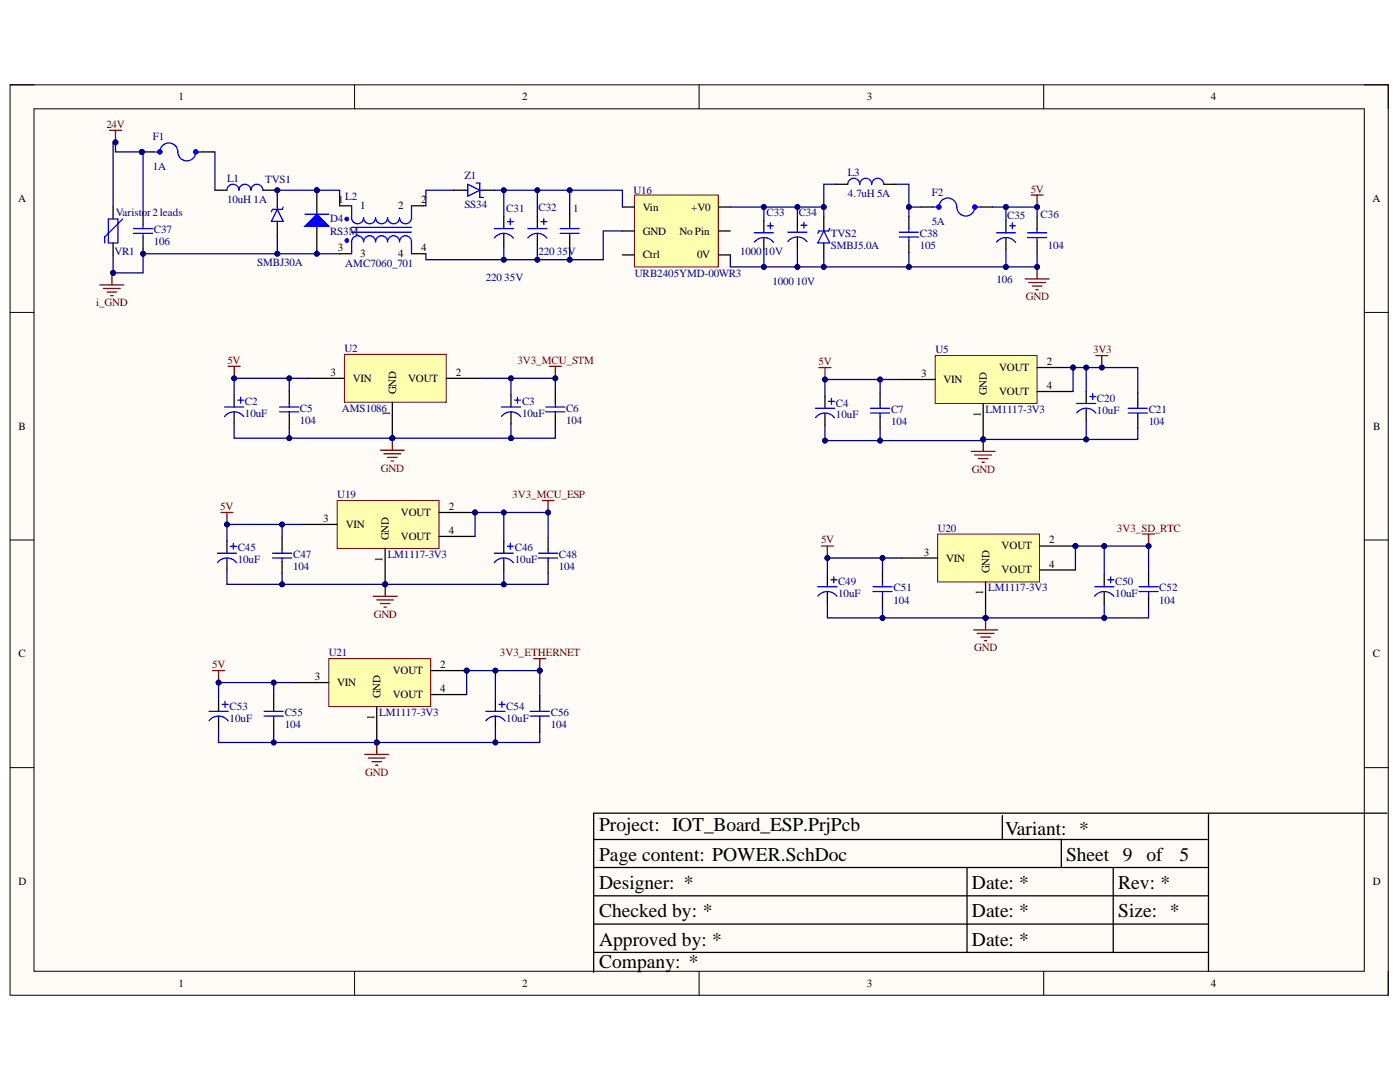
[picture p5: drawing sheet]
<svg xmlns="http://www.w3.org/2000/svg" width="279mm" height="216mm" viewBox="0 0 279 216" stroke-linecap="round" stroke-linejoin="round" font-family="sans-serif">
<defs><g id="words">
<g font-size="3.9">
<text x="119.6" y="165.9">Project: IOT_Board_ESP.PrjPcb</text>
<text x="200.6" y="166.7">Variant: *</text>
<text x="119.6" y="171.7">Page content: POWER.SchDoc</text>
<text x="212.8" y="171.7">Sheet 9</text>
<text x="228.8" y="171.7">of</text>
<text x="235.4" y="171.7">5</text>
<text x="119.6" y="177.4">Designer: *</text>
<text x="194" y="177.4">Date: *</text>
<text x="223.2" y="177.4">Rev: *</text>
<text x="119.6" y="183.1">Checked by: *</text>
<text x="194" y="183.1">Date: *</text>
<text x="223.2" y="183.1">Size: *</text>
<text x="119.6" y="188.7">Approved by: *</text>
<text x="194" y="188.7">Date: *</text>
<text x="119.6" y="193.1">Company: *</text>
</g>
<g font-size="2.2">
<text x="35.6" y="20">1</text>
<text x="104.2" y="20">2</text>
<text x="173" y="20">3</text>
<text x="241.7" y="20">4</text>
<text x="3.6" y="40.3">A</text>
<text x="67.5" y="40.6">1</text>
<text x="71.9" y="41.8">1</text>
<text x="79.5" y="41.8">2</text>
<text x="84.1" y="40.6">2</text>
<text x="273.9" y="40.3">A</text>
<text x="128.3" y="46.8">GND</text>
<text x="128.3" y="42">Vin</text>
<text x="135.6" y="46.8">No Pin</text>
<text x="137.9" y="42">+V0</text>
<text x="67.4" y="50.1">3</text>
<text x="71.9" y="51.3">3</text>
<text x="79.5" y="51.3">4</text>
<text x="84.1" y="50.1">4</text>
<text x="128.3" y="51.6">Ctrl</text>
<text x="139.1" y="51.6">0V</text>
<text x="66" y="75">3</text>
<text x="70.4" y="76.1">VIN</text>
<text x="81.4" y="76.1">VOUT</text>
<text x="91" y="75">2</text>
<text x="183.8" y="75.2">3</text>
<text x="188.3" y="76.4">VIN</text>
<text x="199.4" y="74">VOUT</text>
<text x="208.9" y="72.9">2</text>
<text x="208.9" y="77.6">4</text>
<text x="77.8" y="83" transform="rotate(-90 77.8 83)">1</text>
<text x="79.1" y="78.6" transform="rotate(-90 79.1 78.6)">GND</text>
<text x="195.8" y="83.2" transform="rotate(-90 195.8 83.2)">1</text>
<text x="196.9" y="78.9" transform="rotate(-90 196.9 78.9)">GND</text>
<text x="199.4" y="78.9">VOUT</text>
<text x="3.7" y="85.8">B</text>
<text x="274.1" y="85.8">B</text>
<text x="89.5" y="101.8">2</text>
<text x="64.5" y="104.1">3</text>
<text x="69" y="105.3">VIN</text>
<text x="77.6" y="107.8" transform="rotate(-90 77.6 107.8)">GND</text>
<text x="80" y="102.9">VOUT</text>
<text x="80" y="107.8">VOUT</text>
<text x="89.5" y="106.6">4</text>
<text x="76.4" y="112.1" transform="rotate(-90 76.4 112.1)">1</text>
<text x="184.3" y="110.9">3</text>
<text x="188.8" y="112.1">VIN</text>
<text x="199.9" y="109.6">VOUT</text>
<text x="209.4" y="108.4">2</text>
<text x="209.4" y="113.2">4</text>
<text x="196.2" y="118.8" transform="rotate(-90 196.2 118.8)">1</text>
<text x="197.4" y="114.4" transform="rotate(-90 197.4 114.4)">GND</text>
<text x="199.9" y="114.4">VOUT</text>
<text x="3.7" y="131.2">C</text>
<text x="274" y="131.2">C</text>
<text x="62.8" y="135.7">3</text>
<text x="67.3" y="136.9">VIN</text>
<text x="78.4" y="134.5">VOUT</text>
<text x="87.9" y="133.3">2</text>
<text x="74.8" y="143.7" transform="rotate(-90 74.8 143.7)">1</text>
<text x="75.9" y="139.3" transform="rotate(-90 75.9 139.3)">GND</text>
<text x="78.4" y="139.3">VOUT</text>
<text x="87.9" y="138.1">4</text>
<text x="3.7" y="176.5">D</text>
<text x="274" y="176.5">D</text>
<text x="35.6" y="196.9">1</text>
<text x="104.2" y="196.9">2</text>
<text x="173" y="196.9">3</text>
<text x="241.7" y="196.9">4</text>
</g>
<g font-size="2.2" fill="#800000">
<text x="21.2" y="25.5">24V</text>
<text x="205.7" y="38.5">5V</text>
<text x="204.7" y="59.9">GND</text>
<text x="19.2" y="61.1">i_GND</text>
<text x="218.2" y="70.5">3V3</text>
<text x="45.4" y="72.6">5V</text>
<text x="103.2" y="72.6">3V3_MCU_STM</text>
<text x="163.4" y="72.9">5V</text>
<text x="76" y="94.1">GND</text>
<text x="194" y="94.3">GND</text>
<text x="44" y="101.8">5V</text>
<text x="102.2" y="99.4">3V3_MCU_ESP</text>
<text x="222.9" y="106.1">3V3_SD_RTC</text>
<text x="163.9" y="108.4">5V</text>
<text x="74.6" y="123.3">GND</text>
<text x="99.8" y="130.9">3V3_ETHERNET</text>
<text x="194.4" y="130">GND</text>
<text x="42.4" y="133.3">5V</text>
<text x="72.9" y="154.8">GND</text>
</g>
<g font-size="2.2" fill="#000080">
<text x="30.5" y="28">F1</text>
<text x="30.5" y="34">1A</text>
<text x="92.7" y="35.8">Z1</text>
<text x="169.2" y="35.1">L3</text>
<text x="45.3" y="36.3">L1</text>
<text x="45.3" y="40.6">10uH 1A</text>
<text x="52.9" y="36.5">TVS1</text>
<text x="68.9" y="39.8">L2</text>
<text x="92.7" y="41.5">SS34</text>
<text x="126.4" y="38.6">U16</text>
<text x="169.2" y="39.4">4.7uH 5A</text>
<text x="185.9" y="39">F2</text>
<text x="23.1" y="43.2">Varistor2leads</text>
<text x="30.7" y="46.6">C37</text>
<text x="65.9" y="44.4">D4</text>
<text x="65.9" y="46.8">RS3M</text>
<text x="101" y="42.3">C31</text>
<text x="107.5" y="42">C32</text>
<text x="114.4" y="42.3">1</text>
<text x="153" y="43.1">C33</text>
<text x="159.4" y="43.2">C34</text>
<text x="165.8" y="47.2">TVS2</text>
<text x="183.6" y="47.2">C38</text>
<text x="185.9" y="45">5A</text>
<text x="201" y="43.8">C35</text>
<text x="207.7" y="43.5">C36</text>
<text x="22.8" y="50.9">VR1</text>
<text x="30.7" y="48.9">106</text>
<text x="51.3" y="53">SMBJ30A</text>
<text x="68.9" y="53.2">AMC7060_701</text>
<text x="107.5" y="50.9">220 35V</text>
<text x="147.7" y="50.9">1000</text>
<text x="152.5" y="50.9">10V</text>
<text x="165.8" y="49.6">SMBJ5.0A</text>
<text x="183.6" y="49.6">105</text>
<text x="209.1" y="49.8">104</text>
<text x="97" y="56.1">220 35V</text>
<text x="126.7" y="55.2">URB2405YMD-00WR3</text>
<text x="154.2" y="56.8">1000 10V</text>
<text x="198.9" y="56.5">106</text>
<text x="68.7" y="70.2">U2</text>
<text x="186.7" y="70.5">U5</text>
<text x="48.9" y="80.9">C2</text>
<text x="48.9" y="83.2">10uF</text>
<text x="59.9" y="82.1">C5</text>
<text x="68.2" y="82.1">AMS1086</text>
<text x="104.2" y="80.9">C3</text>
<text x="104.2" y="83.2">10uF</text>
<text x="113" y="82.1">C6</text>
<text x="166.8" y="81.1">C4</text>
<text x="166.8" y="83.5">10uF</text>
<text x="177.8" y="82.4">C7</text>
<text x="196.7" y="82.4">LM1117-3V3</text>
<text x="218.9" y="80.2">C20</text>
<text x="218.9" y="82.6">10uF</text>
<text x="229.2" y="82.4">C21</text>
<text x="59.9" y="84.5">104</text>
<text x="113" y="84.5">104</text>
<text x="177.8" y="84.8">104</text>
<text x="229.2" y="84.8">104</text>
<text x="67.3" y="99.4">U19</text>
<text x="187.1" y="106.1">U20</text>
<text x="47.4" y="110">C45</text>
<text x="47.4" y="112.4">10uF</text>
<text x="58.5" y="111.3">C47</text>
<text x="58.5" y="113.7">104</text>
<text x="77.4" y="111.3">LM1117-3V3</text>
<text x="102.7" y="110">C46</text>
<text x="102.7" y="112.4">10uF</text>
<text x="111.5" y="111.3">C48</text>
<text x="111.5" y="113.7">104</text>
<text x="167.3" y="116.7">C49</text>
<text x="167.3" y="119.2">10uF</text>
<text x="178.3" y="118">C51</text>
<text x="197.2" y="118">LM1117-3V3</text>
<text x="222.6" y="116.7">C50</text>
<text x="222.6" y="119.2">10uF</text>
<text x="231.4" y="118">C52</text>
<text x="178.3" y="120.4">104</text>
<text x="231.4" y="120.4">104</text>
<text x="65.6" y="130.9">U21</text>
<text x="45.8" y="141.6">C53</text>
<text x="56.8" y="142.9">C55</text>
<text x="75.7" y="142.9">LM1117-3V3</text>
<text x="101" y="141.6">C54</text>
<text x="109.9" y="142.9">C56</text>
<text x="45.8" y="144">10uF</text>
<text x="56.8" y="145.3">104</text>
<text x="101" y="144">10uF</text>
<text x="109.9" y="145.3">104</text>
</g>
</g></defs>
<path d="M2 16.9h275.1v181.7h-275.1z" fill-rule="evenodd" fill="#fffcf8"/>
<path d="M2 16.9h275.1v181.7h-275.1z" fill="none" stroke="#000" stroke-width=".2"/>
<path d="M6.8 21.7h265.5v172.1h-265.5z" fill-rule="evenodd" fill="#fffcf8"/>
<g fill="none" stroke="#000" stroke-width=".2">
<path d="M2 16.9h4.8M70.8 16.9v4.8M139.5 16.9v4.8M208.3 16.9v4.8M272.3 16.9h4.8v4.8M6.8 21.7h265.5v172.1h-265.5zM2 62.3h4.8M272.3 62.3h4.8M2 107.8h4.8M272.3 107.8h4.8M2 153.2h4.8M272.3 153.2h4.8"/>
<path d="M70.8 193.8v4.8M139.5 193.8v4.8M208.3 193.8v4.8M277.1 193.8v4.8"/>
</g>
<path d="M118.5 167.5h122.4M118.6 173.1h122.4M118.6 178.8h122.4M193 173.1v16.9M200 162.7v4.8M211.8 167.5v5.6M222.2 173.1v16.9M241.2 162.5v31.3M276.8 162.3h-158.3v31.7M118.6 184.4h122.4M118.6 190h122.4" fill="none" stroke="#000" stroke-width=".25"/>
<circle cx="76.9" cy="116.6" r=".48" fill="#000080"/>
<circle cx="76.9" cy="116.6" r=".48" fill="none" stroke="#000080" stroke-width=".2"/>
<circle cx="94.8" cy="102.3" r=".48" fill="#000080"/>
<circle cx="94.8" cy="102.3" r=".48" fill="none" stroke="#000080" stroke-width=".2"/>
<path d="M67.3 99.9h20.3v9.5h-20.3z" fill-rule="evenodd" fill="#ffffb0"/>
<path d="M67.3 99.9h20.3v9.5h-20.3z" fill="none" stroke="#800000" stroke-width=".2"/>
<path d="M60.1 104.6h7.2M76.9 109.4v7.2" fill="none" stroke="#000" stroke-width=".25"/>
<circle cx="76.9" cy="116.6" r=".48" fill="#000080"/>
<circle cx="76.9" cy="116.6" r=".48" fill="none" stroke="#000080" stroke-width=".2"/>
<path d="M87.6 102.3h7.2" fill="none" stroke="#000" stroke-width=".25"/>
<circle cx="94.8" cy="102.3" r=".48" fill="#000080"/>
<circle cx="94.8" cy="102.3" r=".48" fill="none" stroke="#000080" stroke-width=".2"/>
<path d="M45.3 108v2.4M45.3 111.3v2.4M56.3 107.3v2.4M56.3 112.1v2.4M87.6 107h7.2M100.5 108v2.4M100.5 111.3v2.4M109.4 107.3v2.4M109.4 112.1v2.4" fill="none" stroke="#000" stroke-width=".25"/>
<g fill="none" stroke="#00f" stroke-width=".25">
<path d="M43.4 110.4h3.8M43.4 112.3a2.4 2.4 0 0 1 3.8 0M46 109h1.2M46.6 108.4v1.2M54.4 111.3h3.8M54.4 110.4h3.8M56.3 109.7v.7M56.3 111.3v.8M98.6 110.4h3.9M98.6 112.3a2.4 2.4 0 0 1 3.9 0M101.3 109h1.2M101.8 108.4v1.2"/>
<path d="M107.5 111.3h3.8M107.5 110.4h3.8M109.4 109.7v.7M109.4 111.3v.8"/>
</g>
<path d="M74.5 119h4.8M75.2 119.7h3.3M76.9 116.6v2.4M75.9 120.4h1.9M76.6 121.1h.5" fill="none" stroke="#800000" stroke-width=".25"/>
<circle cx="76.9" cy="116.6" r=".48" fill="#000080"/>
<circle cx="76.9" cy="116.6" r=".48" fill="none" stroke="#000080" stroke-width=".2"/>
<path d="M44.1 102.3h2.4M45.3 102.3v2.3" fill="none" stroke="#800000" stroke-width=".25"/>
<circle cx="45.3" cy="104.7" r=".48" fill="#000080"/>
<circle cx="45.3" cy="104.7" r=".48" fill="none" stroke="#000080" stroke-width=".2"/>
<path d="M108.2 99.9h2.4M109.4 99.9v2.4" fill="none" stroke="#800000" stroke-width=".25"/>
<circle cx="109.4" cy="102.3" r=".48" fill="#000080"/>
<circle cx="109.4" cy="102.3" r=".48" fill="none" stroke="#000080" stroke-width=".2"/>
<path d="M126.6 38.9h16.8v14.4h-16.8z" fill-rule="evenodd" fill="#ffffb0"/>
<path d="M126.6 38.9h16.8v14.4h-16.8z" fill="none" stroke="#800000" stroke-width=".2"/>
<path d="M124.2 46.1h2.4M124.2 50.9h2.4M124.2 41.3h2.4M143.4 46.1h2.3M143.4 50.9h2.3M143.4 41.3h2.3" fill="none" stroke="#000" stroke-width=".25"/>
<circle cx="196.7" cy="123.3" r=".48" fill="#000080"/>
<circle cx="196.7" cy="123.3" r=".48" fill="none" stroke="#000080" stroke-width=".2"/>
<circle cx="214.6" cy="109" r=".48" fill="#000080"/>
<circle cx="214.6" cy="109" r=".48" fill="none" stroke="#000080" stroke-width=".2"/>
<path d="M187.1 106.6h20.4v9.5h-20.4z" fill-rule="evenodd" fill="#ffffb0"/>
<path d="M187.1 106.6h20.4v9.5h-20.4z" fill="none" stroke="#800000" stroke-width=".2"/>
<path d="M179.9 111.3h7.2M196.7 116.1v7.2" fill="none" stroke="#000" stroke-width=".25"/>
<circle cx="196.7" cy="123.3" r=".48" fill="#000080"/>
<circle cx="196.7" cy="123.3" r=".48" fill="none" stroke="#000080" stroke-width=".2"/>
<path d="M207.5 109h7.1" fill="none" stroke="#000" stroke-width=".25"/>
<circle cx="214.6" cy="109" r=".48" fill="#000080"/>
<circle cx="214.6" cy="109" r=".48" fill="none" stroke="#000080" stroke-width=".2"/>
<path d="M165.1 114.7v2.4M165.1 118v2.4M176.1 114v2.4M176.1 118.8v2.3M207.5 113.7h7.1M220.4 114.7v2.4M220.4 118v2.4M229.2 114v2.4M229.2 118.8v2.3" fill="none" stroke="#000" stroke-width=".25"/>
<g fill="none" stroke="#00f" stroke-width=".25">
<path d="M163.2 117.1h3.8M163.2 119a2.4 2.4 0 0 1 3.8 0M165.8 115.7h1.2M166.4 115.1v1.2M174.2 118h3.8M174.2 117.1h3.8M176.1 116.4v.7M176.1 118v.8M218.5 117.1h3.8M218.5 119a2.4 2.4 0 0 1 3.8 0M221.1 115.7h1.2M221.7 115.1v1.2"/>
<path d="M227.3 118h3.8M227.3 117.1h3.8M229.2 116.4v.7M229.2 118v.8"/>
</g>
<path d="M194.3 125.7h4.8M195 126.4h3.4M195.7 127.1h1.9M196.5 127.8h.4M196.7 123.3v2.4" fill="none" stroke="#800000" stroke-width=".25"/>
<circle cx="196.7" cy="123.3" r=".48" fill="#000080"/>
<circle cx="196.7" cy="123.3" r=".48" fill="none" stroke="#000080" stroke-width=".2"/>
<path d="M163.9 109h2.4M165.1 109v2.3" fill="none" stroke="#800000" stroke-width=".25"/>
<circle cx="165.1" cy="111.3" r=".48" fill="#000080"/>
<circle cx="165.1" cy="111.3" r=".48" fill="none" stroke="#000080" stroke-width=".2"/>
<path d="M228 106.6h2.4M229.2 106.6v2.4" fill="none" stroke="#800000" stroke-width=".25"/>
<circle cx="229.2" cy="109" r=".48" fill="#000080"/>
<circle cx="229.2" cy="109" r=".48" fill="none" stroke="#000080" stroke-width=".2"/>
<circle cx="75.2" cy="148.2" r=".48" fill="#000080"/>
<circle cx="75.2" cy="148.2" r=".48" fill="none" stroke="#000080" stroke-width=".2"/>
<circle cx="93.1" cy="133.8" r=".48" fill="#000080"/>
<circle cx="93.1" cy="133.8" r=".48" fill="none" stroke="#000080" stroke-width=".2"/>
<path d="M65.6 131.4h20.4v9.6h-20.4z" fill-rule="evenodd" fill="#ffffb0"/>
<path d="M65.6 131.4h20.4v9.6h-20.4z" fill="none" stroke="#800000" stroke-width=".2"/>
<path d="M58.4 136.2h7.2M75.2 141v7.2" fill="none" stroke="#000" stroke-width=".25"/>
<circle cx="75.2" cy="148.2" r=".48" fill="#000080"/>
<circle cx="75.2" cy="148.2" r=".48" fill="none" stroke="#000080" stroke-width=".2"/>
<path d="M86 133.8h7.1" fill="none" stroke="#000" stroke-width=".25"/>
<circle cx="93.1" cy="133.8" r=".48" fill="#000080"/>
<circle cx="93.1" cy="133.8" r=".48" fill="none" stroke="#000080" stroke-width=".2"/>
<path d="M43.6 139.5v2.4M54.6 138.8v2.4M86 138.6h7.1M98.9 139.5v2.4M107.7 138.8v2.4M43.6 142.9v2.4M54.6 143.6v2.4M98.9 142.9v2.4M107.7 143.6v2.4" fill="none" stroke="#000" stroke-width=".25"/>
<g fill="none" stroke="#00f" stroke-width=".25">
<path d="M44.9 140v1.2M100.2 140v1.2M41.7 141.9h3.8M41.7 143.8a2.4 2.4 0 0 1 3.8 0M44.3 140.5h1.2M52.7 142.9h3.8M52.7 141.9h3.8M54.6 141.2v.7M54.6 142.9v.7M97 141.9h3.8M97 143.8a2.4 2.4 0 0 1 3.8 0M99.6 140.5h1.2"/>
<path d="M105.8 142.9h3.8M105.8 141.9h3.8M107.7 141.2v.7M107.7 142.9v.7"/>
</g>
<path d="M72.8 150.5h4.8M73.5 151.3h3.4M74.2 152h1.9M75 152.7h.4M75.2 148.2v2.3" fill="none" stroke="#800000" stroke-width=".25"/>
<circle cx="75.2" cy="148.2" r=".48" fill="#000080"/>
<circle cx="75.2" cy="148.2" r=".48" fill="none" stroke="#000080" stroke-width=".2"/>
<path d="M42.4 133.8h2.4M43.6 133.8v2.4" fill="none" stroke="#800000" stroke-width=".25"/>
<circle cx="43.6" cy="136.2" r=".48" fill="#000080"/>
<circle cx="43.6" cy="136.2" r=".48" fill="none" stroke="#000080" stroke-width=".2"/>
<path d="M106.5 131.4h2.4M107.7 131.4v2.4" fill="none" stroke="#800000" stroke-width=".25"/>
<circle cx="107.7" cy="133.8" r=".48" fill="#000080"/>
<circle cx="107.7" cy="133.8" r=".48" fill="none" stroke="#000080" stroke-width=".2"/>
<g fill="none" stroke="#000" stroke-width=".25">
<path d="M22.6 41.3v2.4M22.6 48.5v2.4M100.5 43.2v2.4M100.5 46.6v2.4M107.2 43.2v2.4M107.2 46.6v2.4M113.7 42.5v2.4M113.7 47.3v2.4M152.4 44.1v2.3M152.4 47.4v2.4M159.1 43.9v2.4M159.1 47.3v2.4"/>
<path d="M200.8 44.1v2.4M200.8 47.4v2.4M207 43.3v2.4M207 48.1v2.4"/>
</g>
<g fill="none" stroke="#00f" stroke-width=".25">
<path d="M21.6 43.7h1.9v4.8h-1.9zM24.5 43.7l-3.6 3.6v1.2M98.6 45.6h3.9M98.6 47.5a2.4 2.4 0 0 1 3.9 0M101.3 44.2h1.2M101.8 43.6v1.2M105.3 45.6h3.9M105.3 47.5a2.4 2.4 0 0 1 3.9 0M108 44.2h1.2M108.5 43.6v1.2M111.8 45.6h3.8M111.8 46.6h3.8"/>
<path d="M113.7 44.9v.7M113.7 46.6v.7M150.5 46.4h3.9M150.5 48.3a2.4 2.4 0 0 1 3.9 .1M153.2 45.1h1.2M153.7 44.5v1.2M157.2 46.3h3.9M157.2 48.2a2.39 2.39 0 0 1 3.9 0M159.9 44.9h1.2M160.4 44.3v1.2M198.8 46.5h3.9M198.9 48.3a2.39 2.39 0 0 1 3.8 .1"/>
<path d="M201.5 45.1h1.2M202 44.5v1.2M205.1 46.5h3.8M205.1 47.4h3.8M207 45.7v.8M207 47.4v.7"/>
</g>
<path d="M19.9 56.8h4.8M20.7 57.6h3.3M21.4 58.3h1.9M22.1 59h.5M22.3 54.5v2.3M204.6 55.7h4.8M205.3 56.4h3.4M206 57.1h1.9M206.7 57.8h.5M207 53.3v2.4" fill="none" stroke="#800000" stroke-width=".25"/>
<circle cx="207" cy="53.3" r=".48" fill="#000080"/>
<circle cx="207" cy="53.3" r=".48" fill="none" stroke="#000080" stroke-width=".2"/>
<path d="M205.8 38.9h2.4M207 38.9v2.4" fill="none" stroke="#800000" stroke-width=".25"/>
<circle cx="207" cy="41.3" r=".48" fill="#000080"/>
<circle cx="207" cy="41.3" r=".48" fill="none" stroke="#000080" stroke-width=".2"/>
<g fill="none" stroke="#00f" stroke-width=".25">
<path d="M45.3 38a1.2 1.2 0 0 1 1.2-1.2 1.2 1.2 0 0 1 1.2 1.2 1.19 1.19 0 0 1 1.2-1.2 1.19 1.19 0 0 1 1.2 1.2 1.2 1.2 0 0 1 1.2-1.2 1.2 1.2 0 0 1 1.2 1.2M92.9 38h.5M93.4 36.8l2.4 1.2-2.4 1.2zM95 36.5h.8v2.9h.7M95.8 38h.4M26.6 46.6h3.9M26.6 45.6h3.9M28.5 44.9v.7M28.5 46.6v.7M164.4 46.1l1.2 2.4h-2.4zM164.4 45.6v.5M164.4 48.5v.5"/>
<path d="M165.6 45.6l-.2 .5h-2l-.2 .5M179.5 47.3h3.8M179.5 46.3h3.8M181.4 45.6v.7M181.4 47.3v.7M186.2 41.3h1.2a1.79 1.79 0 0 1 1.8-1.8 1.79 1.79 0 0 1 1.7 1.8 1.8 1.8 0 0 0 1.8 1.8 1.8 1.8 0 0 0 1.8-1.8h1.2"/>
<circle cx="187.4" cy="41.3" r=".39"/>
<circle cx="187.4" cy="41.3" r=".21"/>
<circle cx="194.5" cy="41.3" r=".39"/>
<circle cx="194.5" cy="41.3" r=".21"/>
</g>
<path d="M42.9 38h2.4M52.5 38h2.4M90.5 38h2.4M96.2 38h2.4M28.5 42.5v2.4M28.5 47.3v2.4M164.4 43.2v2.4M164.4 49v2.3M181.4 43.2v2.4M181.4 48v2.4M183.8 41.3h2.4M195.7 41.3h2.4" fill="none" stroke="#000" stroke-width=".25"/>
<circle cx="28.3" cy="30.3" r=".48" fill="#000080"/>
<circle cx="28.3" cy="30.3" r=".48" fill="none" stroke="#000080" stroke-width=".2"/>
<path d="M30.7 30.3h1.2a1.79 1.79 0 0 1 1.8-1.8 1.79 1.79 0 0 1 1.8 1.8 1.79 1.79 0 0 0 1.8 1.8 1.79 1.79 0 0 0 1.8-1.8h1.2" fill="none" stroke="#00f" stroke-width=".25"/>
<path d="M28.3 30.3h2.4" fill="none" stroke="#000" stroke-width=".25"/>
<circle cx="28.3" cy="30.3" r=".48" fill="#000080"/>
<circle cx="28.3" cy="30.3" r=".48" fill="none" stroke="#000080" stroke-width=".2"/>
<path d="M40.3 30.3h2.4M166.8 36.8h2.4M176.4 36.8h2.3M67.8 41.1h2.4M67.8 50.6h2.4M82.1 41.1h2.4M82.1 50.6h2.4" fill="none" stroke="#000" stroke-width=".25"/>
<g fill="none" stroke="#00f" stroke-width=".25">
<path d="M169.2 36.8a1.2 1.2 0 0 1 1.2-1.2 1.2 1.2 0 0 1 1.2 1.2 1.19 1.19 0 0 1 1.2-1.2 1.19 1.19 0 0 1 1.2 1.2 1.19 1.19 0 0 1 1.2-1.2 1.19 1.19 0 0 1 1.2 1.2M70.2 41.1v2.3a1.19 1.19 0 0 0 1.2 1.3 1.19 1.19 0 0 0 1.2-1.2 1.2 1.2 0 0 0 1.2 1.2 1.2 1.2 0 0 0 1.2-1.2 1.19 1.19 0 0 0 1.1 1.2 1.19 1.19 0 0 0 1.2-1.2 1.2 1.2 0 0 0 1.2 1.2 1.2 1.2 0 0 0 1.2-1.2 1.19 1.19 0 0 0 1.2 1.2 1.19 1.19 0 0 0 1.2-1.2v-2.4M70.2 50.6v-2.3a1.19 1.19 0 0 1 1.2-1.3 1.19 1.19 0 0 1 1.2 1.3 1.2 1.2 0 0 1 1.2-1.3 1.2 1.2 0 0 1 1.2 1.3 1.19 1.19 0 0 1 1.1-1.3 1.19 1.19 0 0 1 1.2 1.3 1.2 1.2 0 0 1 1.2-1.3 1.2 1.2 0 0 1 1.2 1.3 1.19 1.19 0 0 1 1.2-1.3 1.19 1.19 0 0 1 1.2 1.2v2.4M70.2 45.4h11.9M70.2 46.3h11.9"/>
<circle cx="31.9" cy="30.3" r=".4"/>
<circle cx="31.9" cy="30.3" r=".21"/>
<circle cx="39.1" cy="30.3" r=".4"/>
<circle cx="39.1" cy="30.3" r=".21"/>
<circle cx="39.1" cy="30.3" r=".39"/>
<circle cx="69.2" cy="43.7" r=".12"/>
<circle cx="69.2" cy="48" r=".12"/>
<circle cx="69.2" cy="43.7" r=".31"/>
<circle cx="69.2" cy="48" r=".31"/>
<circle cx="69.2" cy="48" r=".32"/>
<circle cx="69.2" cy="43.7" r=".32"/>
</g>
<path d="M21.9 26h2.3M23 26v2.4" fill="none" stroke="#800000" stroke-width=".25"/>
<circle cx="23" cy="28.4" r=".48" fill="#000080"/>
<circle cx="23" cy="28.4" r=".48" fill="none" stroke="#000080" stroke-width=".2"/>
<path d="M46.7 78.8v2.4M57.7 78.1v2.4M102 78.8v2.4M110.8 78.1v2.4M46.7 82.2v2.4M57.7 82.9v2.4M102 82.2v2.4M110.8 82.9v2.4" fill="none" stroke="#000" stroke-width=".25"/>
<g fill="none" stroke="#00f" stroke-width=".25">
<path d="M47.4 79.8h1.2M48 79.2v1.2M102.7 79.8h1.2M103.3 79.2v1.2M44.8 81.2h3.8M44.8 83.1a2.4 2.4 0 0 1 3.8 0M55.8 82.2h3.8M55.8 81.2h3.8M57.7 80.5v.7M57.7 82.2v.7M100.1 81.2h3.8M100.1 83.1a2.4 2.4 0 0 1 3.8 0"/>
<path d="M108.9 82.2h3.8M108.9 81.2h3.8M110.8 80.5v.7M110.8 82.2v.7"/>
</g>
<path d="M75.9 89.8h4.8M76.6 90.5h3.4M77.3 91.3h2M78.1 92h.4M78.3 87.4v2.4" fill="none" stroke="#800000" stroke-width=".25"/>
<circle cx="78.3" cy="87.4" r=".48" fill="#000080"/>
<circle cx="78.3" cy="87.4" r=".48" fill="none" stroke="#000080" stroke-width=".2"/>
<path d="M45.5 73.1h2.4M46.7 73.1v2.4" fill="none" stroke="#800000" stroke-width=".25"/>
<circle cx="46.7" cy="75.5" r=".48" fill="#000080"/>
<circle cx="46.7" cy="75.5" r=".48" fill="none" stroke="#000080" stroke-width=".2"/>
<path d="M109.6 73.1h2.4M110.8 73.1v2.4" fill="none" stroke="#800000" stroke-width=".25"/>
<circle cx="110.8" cy="75.5" r=".48" fill="#000080"/>
<circle cx="110.8" cy="75.5" r=".48" fill="none" stroke="#000080" stroke-width=".2"/>
<circle cx="78.3" cy="87.4" r=".48" fill="#000080"/>
<circle cx="78.3" cy="87.4" r=".48" fill="none" stroke="#000080" stroke-width=".2"/>
<path d="M68.7 70.7h20.4v9.6h-20.4z" fill-rule="evenodd" fill="#ffffb0"/>
<path d="M68.7 70.7h20.4v9.6h-20.4z" fill="none" stroke="#800000" stroke-width=".2"/>
<path d="M61.6 75.5h7.1M78.3 80.3v7.1" fill="none" stroke="#000" stroke-width=".25"/>
<circle cx="78.3" cy="87.4" r=".48" fill="#000080"/>
<circle cx="78.3" cy="87.4" r=".48" fill="none" stroke="#000080" stroke-width=".2"/>
<path d="M89.1 75.5h7.1" fill="none" stroke="#000" stroke-width=".25"/>
<circle cx="196.2" cy="87.7" r=".48" fill="#000080"/>
<circle cx="196.2" cy="87.7" r=".48" fill="none" stroke="#000080" stroke-width=".2"/>
<circle cx="214.1" cy="73.3" r=".48" fill="#000080"/>
<circle cx="214.1" cy="73.3" r=".48" fill="none" stroke="#000080" stroke-width=".2"/>
<path d="M186.6 71h20.4v9.5h-20.4z" fill-rule="evenodd" fill="#ffffb0"/>
<path d="M186.6 71h20.4v9.5h-20.4z" fill="none" stroke="#800000" stroke-width=".2"/>
<path d="M179.5 75.7h7.1M196.2 80.5v7.2" fill="none" stroke="#000" stroke-width=".25"/>
<circle cx="196.2" cy="87.7" r=".48" fill="#000080"/>
<circle cx="196.2" cy="87.7" r=".48" fill="none" stroke="#000080" stroke-width=".2"/>
<path d="M207 73.3h7.1" fill="none" stroke="#000" stroke-width=".25"/>
<circle cx="214.1" cy="73.3" r=".48" fill="#000080"/>
<circle cx="214.1" cy="73.3" r=".48" fill="none" stroke="#000080" stroke-width=".2"/>
<path d="M164.6 79.1v2.4M175.6 78.4v2.4M207 78.1h7.1M164.6 82.4v2.4M175.6 83.1v2.4" fill="none" stroke="#000" stroke-width=".25"/>
<path d="M165.9 79.5v1.2M162.7 81.5h3.9M162.7 83.3a2.4 2.4 0 0 1 3.9 .1M165.4 80.1h1.2M173.7 82.4h3.9M173.7 81.5h3.9M175.6 80.8v.7M175.6 82.4v.7" fill="none" stroke="#00f" stroke-width=".25"/>
<path d="M193.8 90.1h4.8M194.5 90.8h3.4M195.3 91.5h1.9M196 92.2h.5M196.2 87.7v2.4" fill="none" stroke="#800000" stroke-width=".25"/>
<circle cx="196.2" cy="87.7" r=".48" fill="#000080"/>
<circle cx="196.2" cy="87.7" r=".48" fill="none" stroke="#000080" stroke-width=".2"/>
<path d="M163.4 73.3h2.4M164.6 73.3v2.4" fill="none" stroke="#800000" stroke-width=".25"/>
<circle cx="164.6" cy="75.7" r=".48" fill="#000080"/>
<circle cx="164.6" cy="75.7" r=".48" fill="none" stroke="#000080" stroke-width=".2"/>
<path d="M218.7 71h2.4M219.9 71v2.3" fill="none" stroke="#800000" stroke-width=".25"/>
<circle cx="219.9" cy="73.3" r=".48" fill="#000080"/>
<circle cx="219.9" cy="73.3" r=".48" fill="none" stroke="#000080" stroke-width=".2"/>
<path d="M55.3 41.8l1.2 2.4h-2.4zM55.3 41.3v.5M55.3 44.2v.5M56.5 41.3l-.2 .5h-1.9l-.3 .5" fill="none" stroke="#00f" stroke-width=".25"/>
<path d="M55.3 38.9v2.4M55.3 44.7v2.3" fill="none" stroke="#000" stroke-width=".25"/>
<circle cx="63.2" cy="38" r=".48" fill="#000080"/>
<circle cx="63.2" cy="38" r=".48" fill="none" stroke="#000080" stroke-width=".2"/>
<path d="M63.2 38v4.7M63.2 45.1v4.8" fill="none" stroke="#000" stroke-width=".25"/>
<circle cx="63.2" cy="38" r=".48" fill="#000080"/>
<circle cx="63.2" cy="38" r=".48" fill="none" stroke="#000080" stroke-width=".2"/>
<path d="M63.2 42.7l2.4 2.4h-4.8z" fill="#00f"/>
<path d="M60.8 42.7h4.8M63.2 42.7l2.4 2.4h-4.8zM217.5 79.1h1.2M218.1 78.5v1.2M214.9 80.5h3.8M214.9 82.4a2.4 2.4 0 0 1 3.8 0M225.2 82.4h3.8M225.2 81.5h3.8M227.1 80.8v.7M227.1 82.4v.7" fill="none" stroke="#00f" stroke-width=".25"/>
<path d="M216.8 78.1v2.4M227.1 78.4v2.4M216.8 81.5v2.4M227.1 83.1v2.4" fill="none" stroke="#000" stroke-width=".25"/>
<path d="M94.8 107v-4.7h5.7v5.7" fill="none" stroke="#000080" stroke-width=".25"/>
<circle cx="94.8" cy="102.3" r=".48" fill="#000080"/>
<circle cx="94.8" cy="102.3" r=".48" fill="none" stroke="#000080" stroke-width=".2"/>
<circle cx="100.5" cy="102.3" r=".48" fill="#000080"/>
<circle cx="100.5" cy="102.3" r=".48" fill="none" stroke="#000080" stroke-width=".2"/>
<path d="M100.5 102.3h8.9v5" fill="none" stroke="#000080" stroke-width=".25"/>
<circle cx="100.5" cy="102.3" r=".48" fill="#000080"/>
<circle cx="100.5" cy="102.3" r=".48" fill="none" stroke="#000080" stroke-width=".2"/>
<circle cx="109.4" cy="102.3" r=".48" fill="#000080"/>
<circle cx="109.4" cy="102.3" r=".48" fill="none" stroke="#000080" stroke-width=".2"/>
<path d="M100.5 113.7v2.9" fill="none" stroke="#000080" stroke-width=".25"/>
<circle cx="100.5" cy="116.6" r=".48" fill="#000080"/>
<circle cx="100.5" cy="116.6" r=".48" fill="none" stroke="#000080" stroke-width=".2"/>
<path d="M56.3 114.5v2.1" fill="none" stroke="#000080" stroke-width=".25"/>
<circle cx="56.3" cy="116.6" r=".48" fill="#000080"/>
<circle cx="56.3" cy="116.6" r=".48" fill="none" stroke="#000080" stroke-width=".2"/>
<path d="M56.3 104.6v2.7" fill="none" stroke="#000080" stroke-width=".25"/>
<circle cx="56.3" cy="104.7" r=".48" fill="#000080"/>
<circle cx="56.3" cy="104.7" r=".48" fill="none" stroke="#000080" stroke-width=".2"/>
<path d="M214.6 113.7v-4.7h5.8v5.7" fill="none" stroke="#000080" stroke-width=".25"/>
<circle cx="214.6" cy="109" r=".48" fill="#000080"/>
<circle cx="214.6" cy="109" r=".48" fill="none" stroke="#000080" stroke-width=".2"/>
<circle cx="220.4" cy="109" r=".48" fill="#000080"/>
<circle cx="220.4" cy="109" r=".48" fill="none" stroke="#000080" stroke-width=".2"/>
<path d="M220.4 109h8.8v5" fill="none" stroke="#000080" stroke-width=".25"/>
<circle cx="220.4" cy="109" r=".48" fill="#000080"/>
<circle cx="220.4" cy="109" r=".48" fill="none" stroke="#000080" stroke-width=".2"/>
<circle cx="229.2" cy="109" r=".48" fill="#000080"/>
<circle cx="229.2" cy="109" r=".48" fill="none" stroke="#000080" stroke-width=".2"/>
<path d="M220.4 120.4v2.9" fill="none" stroke="#000080" stroke-width=".25"/>
<circle cx="220.4" cy="123.3" r=".48" fill="#000080"/>
<circle cx="220.4" cy="123.3" r=".48" fill="none" stroke="#000080" stroke-width=".2"/>
<path d="M176.1 121.1v2.2" fill="none" stroke="#000080" stroke-width=".25"/>
<circle cx="176.1" cy="123.3" r=".48" fill="#000080"/>
<circle cx="176.1" cy="123.3" r=".48" fill="none" stroke="#000080" stroke-width=".2"/>
<path d="M176.1 111.3v2.7" fill="none" stroke="#000080" stroke-width=".25"/>
<circle cx="176.1" cy="111.3" r=".48" fill="#000080"/>
<circle cx="176.1" cy="111.3" r=".48" fill="none" stroke="#000080" stroke-width=".2"/>
<path d="M93.1 138.6v-4.8h5.8v5.7" fill="none" stroke="#000080" stroke-width=".25"/>
<circle cx="93.1" cy="133.8" r=".48" fill="#000080"/>
<circle cx="93.1" cy="133.8" r=".48" fill="none" stroke="#000080" stroke-width=".2"/>
<circle cx="98.9" cy="133.8" r=".48" fill="#000080"/>
<circle cx="98.9" cy="133.8" r=".48" fill="none" stroke="#000080" stroke-width=".2"/>
<path d="M98.9 145.3v2.9" fill="none" stroke="#000080" stroke-width=".25"/>
<circle cx="98.9" cy="148.2" r=".48" fill="#000080"/>
<circle cx="98.9" cy="148.2" r=".48" fill="none" stroke="#000080" stroke-width=".2"/>
<path d="M54.6 146v2.2" fill="none" stroke="#000080" stroke-width=".25"/>
<circle cx="54.6" cy="148.2" r=".48" fill="#000080"/>
<circle cx="54.6" cy="148.2" r=".48" fill="none" stroke="#000080" stroke-width=".2"/>
<path d="M54.6 136.2v2.6" fill="none" stroke="#000080" stroke-width=".25"/>
<circle cx="54.6" cy="136.2" r=".48" fill="#000080"/>
<circle cx="54.6" cy="136.2" r=".48" fill="none" stroke="#000080" stroke-width=".2"/>
<path d="M107.2 38v5.2" fill="none" stroke="#000080" stroke-width=".25"/>
<circle cx="107.2" cy="38" r=".48" fill="#000080"/>
<circle cx="107.2" cy="38" r=".48" fill="none" stroke="#000080" stroke-width=".2"/>
<path d="M100.5 38v5.2" fill="none" stroke="#000080" stroke-width=".25"/>
<circle cx="100.5" cy="38" r=".48" fill="#000080"/>
<circle cx="100.5" cy="38" r=".48" fill="none" stroke="#000080" stroke-width=".2"/>
<path d="M107.2 49v2.8" fill="none" stroke="#000080" stroke-width=".25"/>
<circle cx="107.2" cy="51.8" r=".48" fill="#000080"/>
<circle cx="107.2" cy="51.8" r=".48" fill="none" stroke="#000080" stroke-width=".2"/>
<path d="M100.5 49v2.8" fill="none" stroke="#000080" stroke-width=".25"/>
<circle cx="100.5" cy="51.8" r=".48" fill="#000080"/>
<circle cx="100.5" cy="51.8" r=".48" fill="none" stroke="#000080" stroke-width=".2"/>
<path d="M124.2 46.1h-3.8v5.7h-6.7" fill="none" stroke="#000080" stroke-width=".25"/>
<circle cx="113.7" cy="51.8" r=".48" fill="#000080"/>
<circle cx="113.7" cy="51.8" r=".48" fill="none" stroke="#000080" stroke-width=".2"/>
<path d="M113.7 38h10.5v3.3" fill="none" stroke="#000080" stroke-width=".25"/>
<circle cx="113.7" cy="38" r=".48" fill="#000080"/>
<circle cx="113.7" cy="38" r=".48" fill="none" stroke="#000080" stroke-width=".2"/>
<path d="M200.8 41.3v2.8" fill="none" stroke="#000080" stroke-width=".25"/>
<circle cx="200.8" cy="41.3" r=".48" fill="#000080"/>
<circle cx="200.8" cy="41.3" r=".48" fill="none" stroke="#000080" stroke-width=".2"/>
<path d="M200.8 49.8v3.5" fill="none" stroke="#000080" stroke-width=".25"/>
<circle cx="200.8" cy="53.3" r=".48" fill="#000080"/>
<circle cx="200.8" cy="53.3" r=".48" fill="none" stroke="#000080" stroke-width=".2"/>
<path d="M159.1 49.7v3.6" fill="none" stroke="#000080" stroke-width=".25"/>
<circle cx="159.1" cy="53.3" r=".48" fill="#000080"/>
<circle cx="159.1" cy="53.3" r=".48" fill="none" stroke="#000080" stroke-width=".2"/>
<path d="M152.4 49.8v3.5" fill="none" stroke="#000080" stroke-width=".25"/>
<circle cx="152.4" cy="53.3" r=".48" fill="#000080"/>
<circle cx="152.4" cy="53.3" r=".48" fill="none" stroke="#000080" stroke-width=".2"/>
<path d="M159.1 41.3v2.6" fill="none" stroke="#000080" stroke-width=".25"/>
<circle cx="159.1" cy="41.3" r=".48" fill="#000080"/>
<circle cx="159.1" cy="41.3" r=".48" fill="none" stroke="#000080" stroke-width=".2"/>
<path d="M152.4 41.3v2.8" fill="none" stroke="#000080" stroke-width=".25"/>
<circle cx="152.4" cy="41.3" r=".48" fill="#000080"/>
<circle cx="152.4" cy="41.3" r=".48" fill="none" stroke="#000080" stroke-width=".2"/>
<path d="M98.6 38h15.1v4.5" fill="none" stroke="#000080" stroke-width=".25"/>
<circle cx="113.7" cy="38" r=".48" fill="#000080"/>
<circle cx="113.7" cy="38" r=".48" fill="none" stroke="#000080" stroke-width=".2"/>
<circle cx="107.2" cy="38" r=".48" fill="#000080"/>
<circle cx="107.2" cy="38" r=".48" fill="none" stroke="#000080" stroke-width=".2"/>
<circle cx="100.5" cy="38" r=".48" fill="#000080"/>
<circle cx="100.5" cy="38" r=".48" fill="none" stroke="#000080" stroke-width=".2"/>
<path d="M198.1 41.3h8.9v2" fill="none" stroke="#000080" stroke-width=".25"/>
<circle cx="200.8" cy="41.3" r=".48" fill="#000080"/>
<circle cx="200.8" cy="41.3" r=".48" fill="none" stroke="#000080" stroke-width=".2"/>
<circle cx="207" cy="41.3" r=".48" fill="#000080"/>
<circle cx="207" cy="41.3" r=".48" fill="none" stroke="#000080" stroke-width=".2"/>
<path d="M98.9 133.8h8.8" fill="none" stroke="#000080" stroke-width=".25"/>
<circle cx="98.9" cy="133.8" r=".48" fill="#000080"/>
<circle cx="98.9" cy="133.8" r=".48" fill="none" stroke="#000080" stroke-width=".2"/>
<circle cx="107.7" cy="133.8" r=".48" fill="#000080"/>
<circle cx="107.7" cy="133.8" r=".48" fill="none" stroke="#000080" stroke-width=".2"/>
<path d="M107.7 133.8v5" fill="none" stroke="#000080" stroke-width=".25"/>
<circle cx="107.7" cy="133.8" r=".48" fill="#000080"/>
<circle cx="107.7" cy="133.8" r=".48" fill="none" stroke="#000080" stroke-width=".2"/>
<path d="M181.4 50.4v2.9" fill="none" stroke="#000080" stroke-width=".25"/>
<circle cx="181.4" cy="53.3" r=".48" fill="#000080"/>
<circle cx="181.4" cy="53.3" r=".48" fill="none" stroke="#000080" stroke-width=".2"/>
<path d="M181.4 41.3v1.9" fill="none" stroke="#000080" stroke-width=".25"/>
<circle cx="181.4" cy="41.3" r=".48" fill="#000080"/>
<circle cx="181.4" cy="41.3" r=".48" fill="none" stroke="#000080" stroke-width=".2"/>
<path d="M178.7 36.8h2.7v4.5h2.4" fill="none" stroke="#000080" stroke-width=".25"/>
<circle cx="181.4" cy="41.3" r=".48" fill="#000080"/>
<circle cx="181.4" cy="41.3" r=".48" fill="none" stroke="#000080" stroke-width=".2"/>
<path d="M164.4 51.3v2" fill="none" stroke="#000080" stroke-width=".25"/>
<circle cx="164.4" cy="53.3" r=".48" fill="#000080"/>
<circle cx="164.4" cy="53.3" r=".48" fill="none" stroke="#000080" stroke-width=".2"/>
<path d="M164.4 41.3v1.9" fill="none" stroke="#000080" stroke-width=".25"/>
<circle cx="164.4" cy="41.3" r=".48" fill="#000080"/>
<circle cx="164.4" cy="41.3" r=".48" fill="none" stroke="#000080" stroke-width=".2"/>
<path d="M90.5 38h-5.5v3.1h-.5M207 50.5v2.8h-61.2v-2.4" fill="none" stroke="#000080" stroke-width=".25"/>
<circle cx="152.4" cy="53.3" r=".48" fill="#000080"/>
<circle cx="152.4" cy="53.3" r=".48" fill="none" stroke="#000080" stroke-width=".2"/>
<circle cx="159.1" cy="53.3" r=".48" fill="#000080"/>
<circle cx="159.1" cy="53.3" r=".48" fill="none" stroke="#000080" stroke-width=".2"/>
<circle cx="164.4" cy="53.3" r=".48" fill="#000080"/>
<circle cx="164.4" cy="53.3" r=".48" fill="none" stroke="#000080" stroke-width=".2"/>
<circle cx="181.4" cy="53.3" r=".48" fill="#000080"/>
<circle cx="181.4" cy="53.3" r=".48" fill="none" stroke="#000080" stroke-width=".2"/>
<circle cx="200.8" cy="53.3" r=".48" fill="#000080"/>
<circle cx="200.8" cy="53.3" r=".48" fill="none" stroke="#000080" stroke-width=".2"/>
<circle cx="207" cy="53.3" r=".48" fill="#000080"/>
<circle cx="207" cy="53.3" r=".48" fill="none" stroke="#000080" stroke-width=".2"/>
<path d="M102 75.5h8.8v2.6" fill="none" stroke="#000080" stroke-width=".25"/>
<circle cx="102" cy="75.5" r=".48" fill="#000080"/>
<circle cx="102" cy="75.5" r=".48" fill="none" stroke="#000080" stroke-width=".2"/>
<circle cx="110.8" cy="75.5" r=".48" fill="#000080"/>
<circle cx="110.8" cy="75.5" r=".48" fill="none" stroke="#000080" stroke-width=".2"/>
<path d="M102 84.6v2.8" fill="none" stroke="#000080" stroke-width=".25"/>
<circle cx="102" cy="87.4" r=".48" fill="#000080"/>
<circle cx="102" cy="87.4" r=".48" fill="none" stroke="#000080" stroke-width=".2"/>
<path d="M57.7 85.3v2.1" fill="none" stroke="#000080" stroke-width=".25"/>
<circle cx="57.7" cy="87.4" r=".48" fill="#000080"/>
<circle cx="57.7" cy="87.4" r=".48" fill="none" stroke="#000080" stroke-width=".2"/>
<path d="M57.7 75.5v2.6" fill="none" stroke="#000080" stroke-width=".25"/>
<circle cx="57.7" cy="75.5" r=".48" fill="#000080"/>
<circle cx="57.7" cy="75.5" r=".48" fill="none" stroke="#000080" stroke-width=".2"/>
<path d="M96.2 75.5h5.8v3.3" fill="none" stroke="#000080" stroke-width=".25"/>
<circle cx="102" cy="75.5" r=".48" fill="#000080"/>
<circle cx="102" cy="75.5" r=".48" fill="none" stroke="#000080" stroke-width=".2"/>
<path d="M175.6 75.7v2.7" fill="none" stroke="#000080" stroke-width=".25"/>
<circle cx="175.6" cy="75.7" r=".48" fill="#000080"/>
<circle cx="175.6" cy="75.7" r=".48" fill="none" stroke="#000080" stroke-width=".2"/>
<path d="M22.6 50.9v3.6" fill="none" stroke="#000080" stroke-width=".25"/>
<circle cx="22.6" cy="54.5" r=".48" fill="#000080"/>
<circle cx="22.6" cy="54.5" r=".48" fill="none" stroke="#000080" stroke-width=".2"/>
<path d="M113.7 49.7v2.1h-28.7v-1.2h-.5" fill="none" stroke="#000080" stroke-width=".25"/>
<circle cx="100.5" cy="51.8" r=".48" fill="#000080"/>
<circle cx="100.5" cy="51.8" r=".48" fill="none" stroke="#000080" stroke-width=".2"/>
<circle cx="107.2" cy="51.8" r=".48" fill="#000080"/>
<circle cx="107.2" cy="51.8" r=".48" fill="none" stroke="#000080" stroke-width=".2"/>
<circle cx="113.7" cy="51.8" r=".48" fill="#000080"/>
<circle cx="113.7" cy="51.8" r=".48" fill="none" stroke="#000080" stroke-width=".2"/>
<path d="M54.9 38h12.9v3.1" fill="none" stroke="#000080" stroke-width=".25"/>
<circle cx="55.3" cy="38" r=".48" fill="#000080"/>
<circle cx="55.3" cy="38" r=".48" fill="none" stroke="#000080" stroke-width=".2"/>
<circle cx="63.2" cy="38" r=".48" fill="#000080"/>
<circle cx="63.2" cy="38" r=".48" fill="none" stroke="#000080" stroke-width=".2"/>
<path d="M28.5 49.7v4.8h-6.2" fill="none" stroke="#000080" stroke-width=".25"/>
<circle cx="22.6" cy="54.5" r=".48" fill="#000080"/>
<circle cx="22.6" cy="54.5" r=".48" fill="none" stroke="#000080" stroke-width=".2"/>
<circle cx="28.6" cy="50.6" r=".48" fill="#000080"/>
<circle cx="28.6" cy="50.6" r=".48" fill="none" stroke="#000080" stroke-width=".2"/>
<path d="M55.3 47v3.6" fill="none" stroke="#000080" stroke-width=".25"/>
<circle cx="55.3" cy="50.6" r=".48" fill="#000080"/>
<circle cx="55.3" cy="50.6" r=".48" fill="none" stroke="#000080" stroke-width=".2"/>
<path d="M63.2 50.6h4.6" fill="none" stroke="#000080" stroke-width=".25"/>
<circle cx="63.2" cy="50.6" r=".48" fill="#000080"/>
<circle cx="63.2" cy="50.6" r=".48" fill="none" stroke="#000080" stroke-width=".2"/>
<path d="M55.3 38v.9" fill="none" stroke="#000080" stroke-width=".25"/>
<circle cx="55.3" cy="38" r=".48" fill="#000080"/>
<circle cx="55.3" cy="38" r=".48" fill="none" stroke="#000080" stroke-width=".2"/>
<path d="M42.7 30.3h.2v7.7M63.2 49.9v.7h-34.7" fill="none" stroke="#000080" stroke-width=".25"/>
<circle cx="63.2" cy="50.6" r=".48" fill="#000080"/>
<circle cx="63.2" cy="50.6" r=".48" fill="none" stroke="#000080" stroke-width=".2"/>
<circle cx="55.3" cy="50.6" r=".48" fill="#000080"/>
<circle cx="55.3" cy="50.6" r=".48" fill="none" stroke="#000080" stroke-width=".2"/>
<circle cx="28.6" cy="50.6" r=".48" fill="#000080"/>
<circle cx="28.6" cy="50.6" r=".48" fill="none" stroke="#000080" stroke-width=".2"/>
<path d="M22.6 41.3v-12.9h.4v1.9h5.5v12.2" fill="none" stroke="#000080" stroke-width=".25"/>
<circle cx="28.3" cy="30.3" r=".48" fill="#000080"/>
<circle cx="28.3" cy="30.3" r=".48" fill="none" stroke="#000080" stroke-width=".2"/>
<circle cx="23" cy="28.4" r=".48" fill="#000080"/>
<circle cx="23" cy="28.4" r=".48" fill="none" stroke="#000080" stroke-width=".2"/>
<path d="M166.8 36.8h-2.4v4.5h-18.7" fill="none" stroke="#000080" stroke-width=".25"/>
<circle cx="152.4" cy="41.3" r=".48" fill="#000080"/>
<circle cx="152.4" cy="41.3" r=".48" fill="none" stroke="#000080" stroke-width=".2"/>
<circle cx="159.1" cy="41.3" r=".48" fill="#000080"/>
<circle cx="159.1" cy="41.3" r=".48" fill="none" stroke="#000080" stroke-width=".2"/>
<circle cx="164.4" cy="41.3" r=".48" fill="#000080"/>
<circle cx="164.4" cy="41.3" r=".48" fill="none" stroke="#000080" stroke-width=".2"/>
<path d="M216.8 83.9v3.8" fill="none" stroke="#000080" stroke-width=".25"/>
<circle cx="216.8" cy="87.7" r=".48" fill="#000080"/>
<circle cx="216.8" cy="87.7" r=".48" fill="none" stroke="#000080" stroke-width=".2"/>
<path d="M216.8 73.3v4.8" fill="none" stroke="#000080" stroke-width=".25"/>
<circle cx="216.8" cy="73.3" r=".48" fill="#000080"/>
<circle cx="216.8" cy="73.3" r=".48" fill="none" stroke="#000080" stroke-width=".2"/>
<path d="M196.2 87.7v.2h-20.6" fill="none" stroke="#000080" stroke-width=".25"/>
<circle cx="175.6" cy="87.9" r=".48" fill="#000080"/>
<circle cx="175.6" cy="87.9" r=".48" fill="none" stroke="#000080" stroke-width=".2"/>
<circle cx="196.2" cy="87.7" r=".48" fill="#000080"/>
<circle cx="196.2" cy="87.7" r=".48" fill="none" stroke="#000080" stroke-width=".2"/>
<path d="M164.6 84.8v3.1" fill="none" stroke="#000080" stroke-width=".25"/>
<circle cx="164.6" cy="87.9" r=".48" fill="#000080"/>
<circle cx="164.6" cy="87.9" r=".48" fill="none" stroke="#000080" stroke-width=".2"/>
<path d="M43.6 145.3v2.9h64.1v-2.2" fill="none" stroke="#000080" stroke-width=".25"/>
<circle cx="98.9" cy="148.2" r=".48" fill="#000080"/>
<circle cx="98.9" cy="148.2" r=".48" fill="none" stroke="#000080" stroke-width=".2"/>
<circle cx="75.2" cy="148.2" r=".48" fill="#000080"/>
<circle cx="75.2" cy="148.2" r=".48" fill="none" stroke="#000080" stroke-width=".2"/>
<circle cx="54.6" cy="148.2" r=".48" fill="#000080"/>
<circle cx="54.6" cy="148.2" r=".48" fill="none" stroke="#000080" stroke-width=".2"/>
<path d="M58.4 136.2h-14.8v3.3" fill="none" stroke="#000080" stroke-width=".25"/>
<circle cx="54.6" cy="136.2" r=".48" fill="#000080"/>
<circle cx="54.6" cy="136.2" r=".48" fill="none" stroke="#000080" stroke-width=".2"/>
<circle cx="43.6" cy="136.2" r=".48" fill="#000080"/>
<circle cx="43.6" cy="136.2" r=".48" fill="none" stroke="#000080" stroke-width=".2"/>
<path d="M45.3 113.7v2.9h64.1v-2.1" fill="none" stroke="#000080" stroke-width=".25"/>
<circle cx="100.5" cy="116.6" r=".48" fill="#000080"/>
<circle cx="100.5" cy="116.6" r=".48" fill="none" stroke="#000080" stroke-width=".2"/>
<circle cx="76.9" cy="116.6" r=".48" fill="#000080"/>
<circle cx="76.9" cy="116.6" r=".48" fill="none" stroke="#000080" stroke-width=".2"/>
<circle cx="56.3" cy="116.6" r=".48" fill="#000080"/>
<circle cx="56.3" cy="116.6" r=".48" fill="none" stroke="#000080" stroke-width=".2"/>
<path d="M60.1 104.6h-14.8v3.4" fill="none" stroke="#000080" stroke-width=".25"/>
<circle cx="56.3" cy="104.7" r=".48" fill="#000080"/>
<circle cx="56.3" cy="104.7" r=".48" fill="none" stroke="#000080" stroke-width=".2"/>
<circle cx="45.3" cy="104.7" r=".48" fill="#000080"/>
<circle cx="45.3" cy="104.7" r=".48" fill="none" stroke="#000080" stroke-width=".2"/>
<path d="M46.7 84.6v2.8h64.1v-2.1" fill="none" stroke="#000080" stroke-width=".25"/>
<circle cx="102" cy="87.4" r=".48" fill="#000080"/>
<circle cx="102" cy="87.4" r=".48" fill="none" stroke="#000080" stroke-width=".2"/>
<circle cx="78.3" cy="87.4" r=".48" fill="#000080"/>
<circle cx="78.3" cy="87.4" r=".48" fill="none" stroke="#000080" stroke-width=".2"/>
<circle cx="57.7" cy="87.4" r=".48" fill="#000080"/>
<circle cx="57.7" cy="87.4" r=".48" fill="none" stroke="#000080" stroke-width=".2"/>
<path d="M61.6 75.5h-14.9v3.3" fill="none" stroke="#000080" stroke-width=".25"/>
<circle cx="57.7" cy="75.5" r=".48" fill="#000080"/>
<circle cx="57.7" cy="75.5" r=".48" fill="none" stroke="#000080" stroke-width=".2"/>
<circle cx="46.7" cy="75.5" r=".48" fill="#000080"/>
<circle cx="46.7" cy="75.5" r=".48" fill="none" stroke="#000080" stroke-width=".2"/>
<path d="M175.6 85.5v2.4h-11.2" fill="none" stroke="#000080" stroke-width=".25"/>
<circle cx="164.6" cy="87.9" r=".48" fill="#000080"/>
<circle cx="164.6" cy="87.9" r=".48" fill="none" stroke="#000080" stroke-width=".2"/>
<circle cx="175.6" cy="87.9" r=".48" fill="#000080"/>
<circle cx="175.6" cy="87.9" r=".48" fill="none" stroke="#000080" stroke-width=".2"/>
<path d="M179.5 75.7h-14.9v3.4" fill="none" stroke="#000080" stroke-width=".25"/>
<circle cx="175.6" cy="75.7" r=".48" fill="#000080"/>
<circle cx="175.6" cy="75.7" r=".48" fill="none" stroke="#000080" stroke-width=".2"/>
<circle cx="164.6" cy="75.7" r=".48" fill="#000080"/>
<circle cx="164.6" cy="75.7" r=".48" fill="none" stroke="#000080" stroke-width=".2"/>
<path d="M165.1 120.4v2.9h64.1v-2.2" fill="none" stroke="#000080" stroke-width=".25"/>
<circle cx="220.4" cy="123.3" r=".48" fill="#000080"/>
<circle cx="220.4" cy="123.3" r=".48" fill="none" stroke="#000080" stroke-width=".2"/>
<circle cx="196.7" cy="123.3" r=".48" fill="#000080"/>
<circle cx="196.7" cy="123.3" r=".48" fill="none" stroke="#000080" stroke-width=".2"/>
<circle cx="176.1" cy="123.3" r=".48" fill="#000080"/>
<circle cx="176.1" cy="123.3" r=".48" fill="none" stroke="#000080" stroke-width=".2"/>
<path d="M179.9 111.3h-14.8v3.4" fill="none" stroke="#000080" stroke-width=".25"/>
<circle cx="176.1" cy="111.3" r=".48" fill="#000080"/>
<circle cx="176.1" cy="111.3" r=".48" fill="none" stroke="#000080" stroke-width=".2"/>
<circle cx="165.1" cy="111.3" r=".48" fill="#000080"/>
<circle cx="165.1" cy="111.3" r=".48" fill="none" stroke="#000080" stroke-width=".2"/>
<path d="M227.1 85.5v2.2h-30.9" fill="none" stroke="#000080" stroke-width=".25"/>
<circle cx="216.8" cy="87.7" r=".48" fill="#000080"/>
<circle cx="216.8" cy="87.7" r=".48" fill="none" stroke="#000080" stroke-width=".2"/>
<circle cx="196.2" cy="87.7" r=".48" fill="#000080"/>
<circle cx="196.2" cy="87.7" r=".48" fill="none" stroke="#000080" stroke-width=".2"/>
<path d="M214.1 78.1v-4.8h13v5.1" fill="none" stroke="#000080" stroke-width=".25"/>
<circle cx="219.9" cy="73.3" r=".48" fill="#000080"/>
<circle cx="219.9" cy="73.3" r=".48" fill="none" stroke="#000080" stroke-width=".2"/>
<circle cx="216.8" cy="73.3" r=".48" fill="#000080"/>
<circle cx="216.8" cy="73.3" r=".48" fill="none" stroke="#000080" stroke-width=".2"/>
<circle cx="214.1" cy="73.3" r=".48" fill="#000080"/>
<circle cx="214.1" cy="73.3" r=".48" fill="none" stroke="#000080" stroke-width=".2"/>
<use href="#words"/>
</svg>
